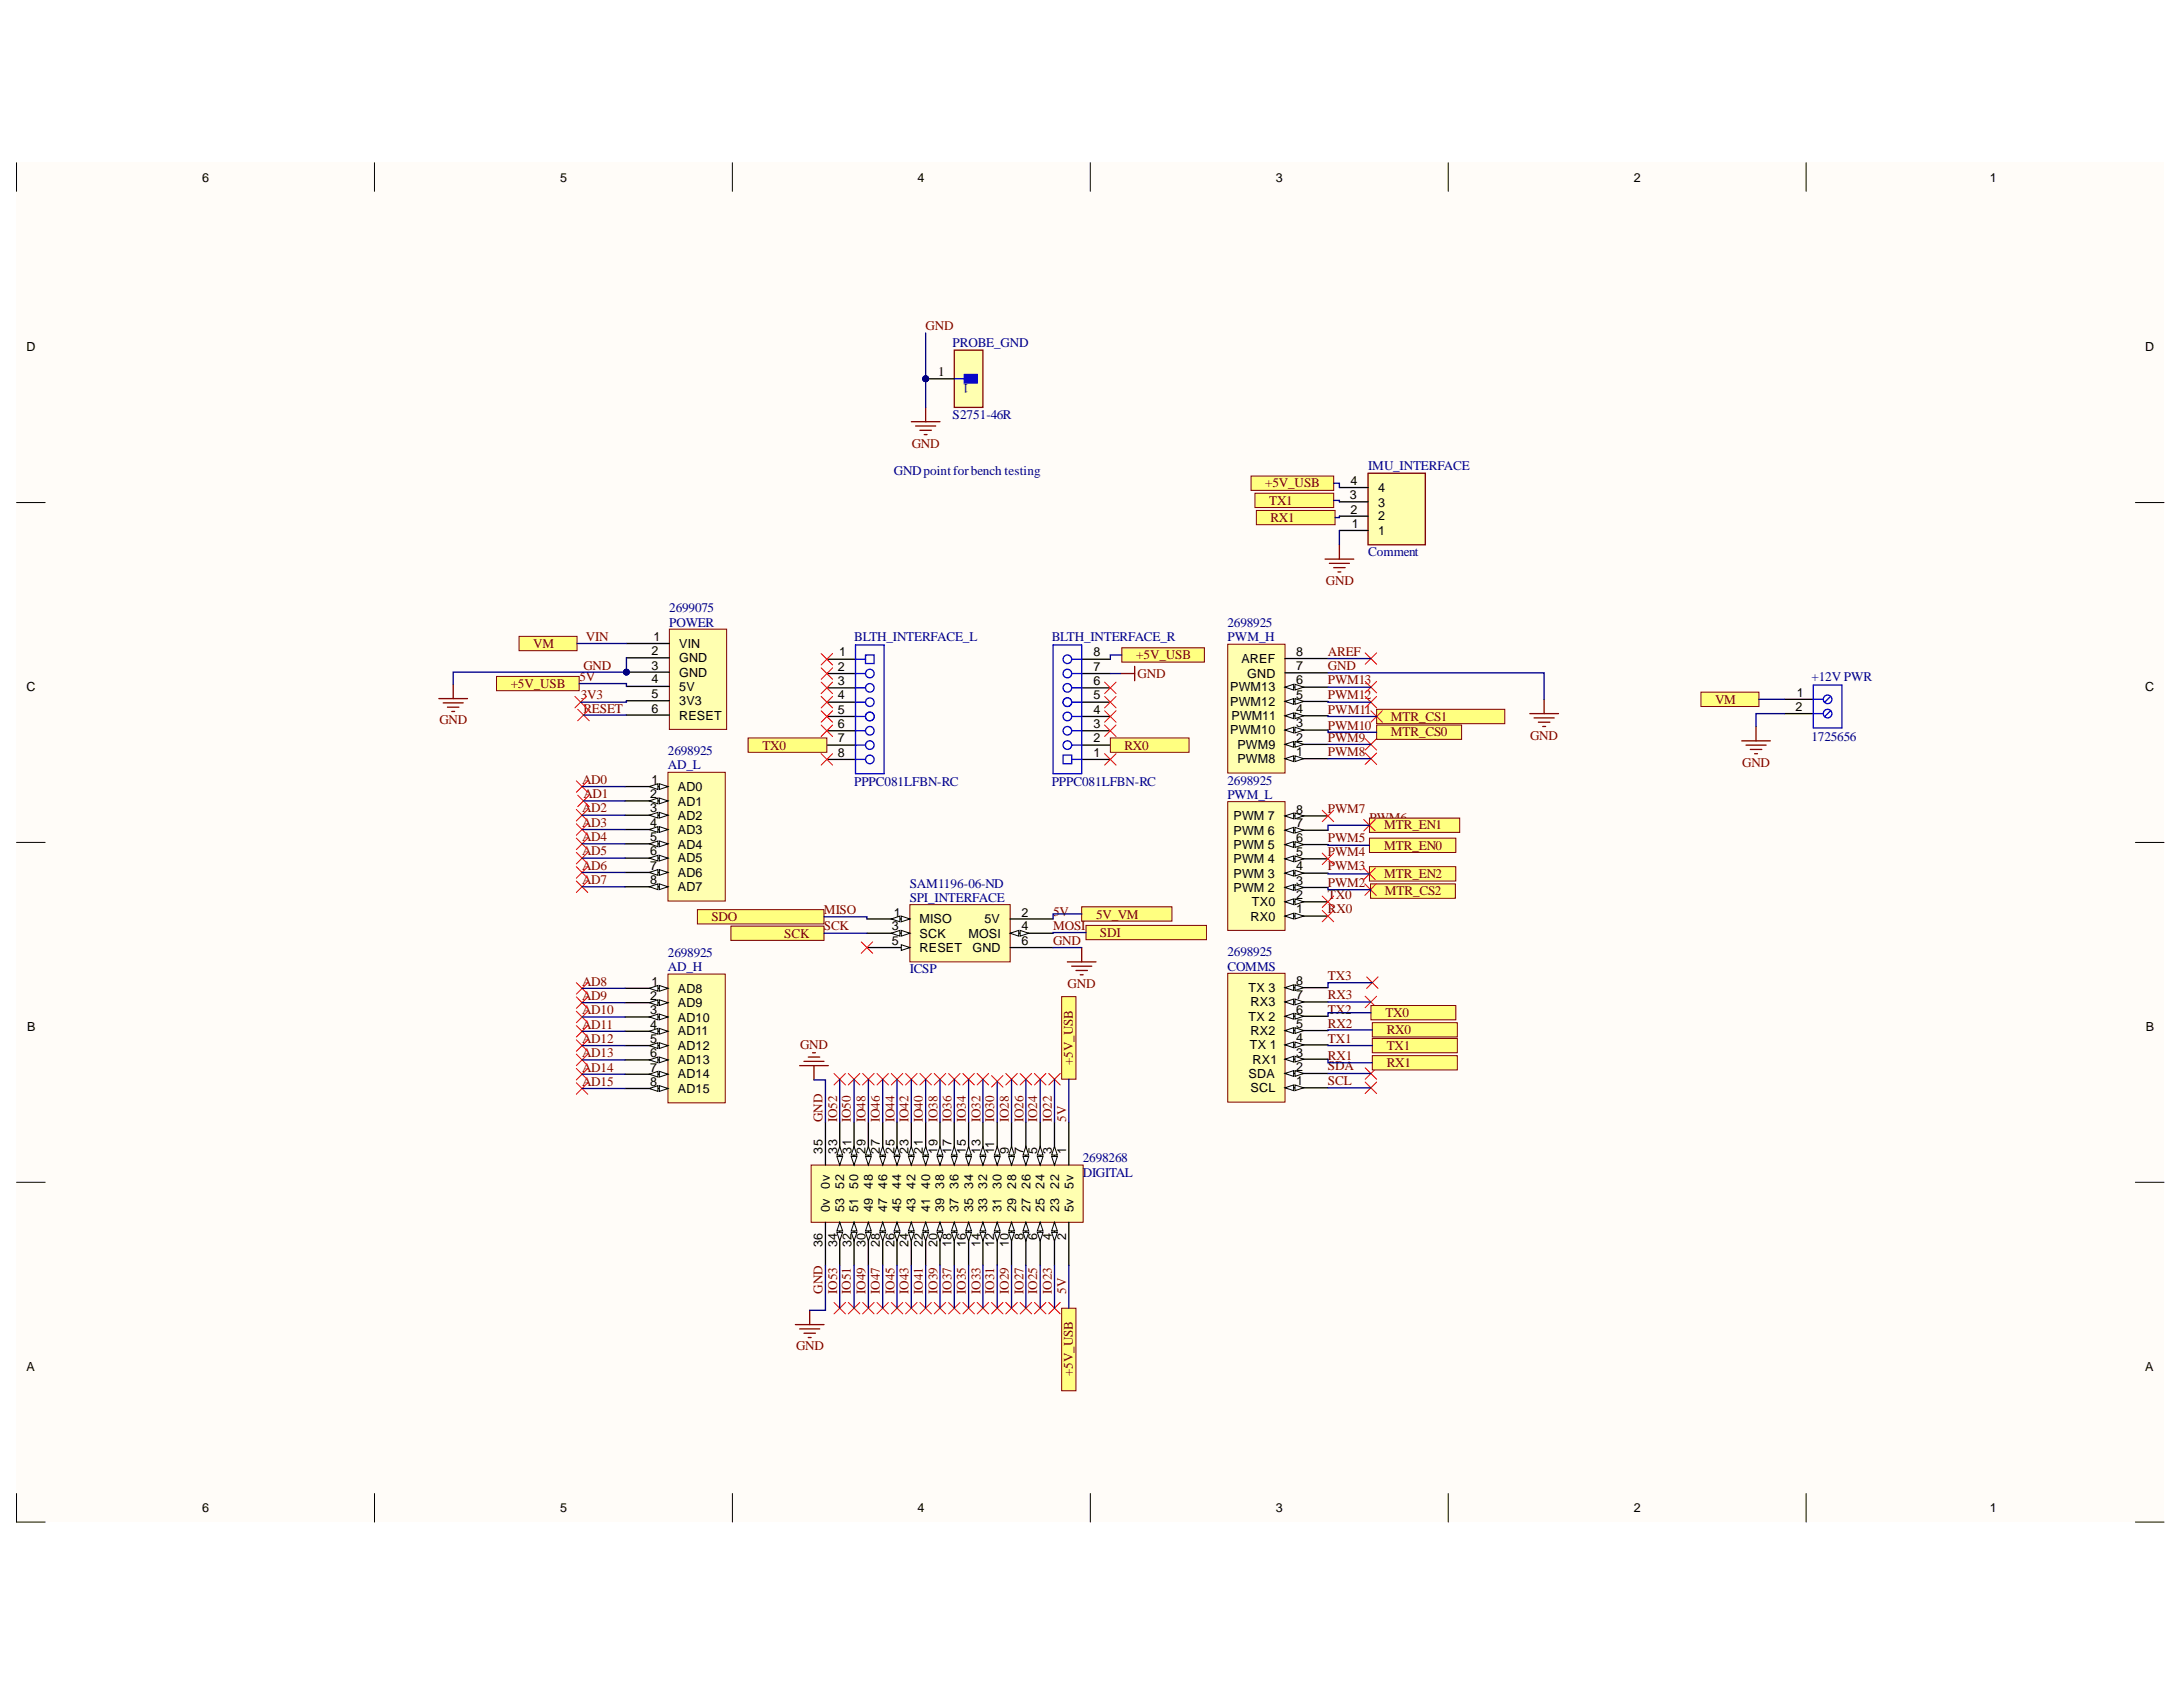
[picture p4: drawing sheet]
<svg xmlns="http://www.w3.org/2000/svg" width="279mm" height="216mm" viewBox="0 0 279 216" stroke-linecap="round" stroke-linejoin="round" font-family="sans-serif">
<defs><g id="words">
<g font-size="1.7" fill="#800000">
<text x="118.5" y="42.3">GND</text>
<text x="116.7" y="57.3">GND</text>
<text x="161.9" y="62.4">+5V_USB</text>
<text x="162.4" y="64.6">TX1</text>
<text x="162.6" y="66.8">RX1</text>
<text x="169.7" y="74.9">GND</text>
<text x="68.2" y="82.9">VM</text>
<text x="75" y="82">VIN</text>
<text x="170" y="83.9">AREF</text>
<text x="65.4" y="88.1">+5V_USB</text>
<text x="74.2" y="87.1">5V</text>
<text x="74.3" y="89.5">3V3</text>
<text x="74.7" y="85.7">GND</text>
<text x="145.4" y="84.3">+5V_USB</text>
<text x="145.6" y="86.8">GND</text>
<text x="170" y="89.5">PWM12</text>
<text x="170" y="87.6">PWM13</text>
<text x="170" y="85.8">GND</text>
<text x="56.2" y="92.7">GND</text>
<text x="74.7" y="91.2">RESET</text>
<text x="97.6" y="95.9">TX0</text>
<text x="143.9" y="95.9">RX0</text>
<text x="170" y="94.9">PWM9</text>
<text x="170" y="93.4">PWM10</text>
<text x="170" y="91.4">PWM11</text>
<text x="178" y="92.3">MTR_CS1</text>
<text x="178" y="94.2">MTR_CS0</text>
<text x="195.8" y="94.7">GND</text>
<text x="219.5" y="90.1">VM</text>
<text x="74.5" y="100.3">AD0</text>
<text x="170" y="96.8">PWM8</text>
<text x="223" y="98.1">GND</text>
<text x="74.5" y="104">AD2</text>
<text x="74.5" y="105.8">AD3</text>
<text x="74.5" y="107.7">AD4</text>
<text x="74.7" y="102.2">AD1</text>
<text x="170" y="104">PWM7</text>
<text x="170" y="107.8">PWM5</text>
<text x="175.3" y="105.2">PWM6</text>
<text x="177.1" y="106.1">MTR_EN1</text>
<text x="74.5" y="113.2">AD7</text>
<text x="74.5" y="109.4">AD5</text>
<text x="74.5" y="111.3">AD6</text>
<text x="170" y="113.5">PWM2</text>
<text x="170" y="111.4">PWM3</text>
<text x="170" y="109.5">PWM4</text>
<text x="177.1" y="108.8">MTR_EN0</text>
<text x="177.1" y="112.4">MTR_EN2</text>
<text x="91.1" y="117.9">SDO</text>
<text x="105.4" y="117">MISO</text>
<text x="105.4" y="119.1">SCK</text>
<text x="134.8" y="117.2">5V</text>
<text x="134.8" y="119">MOSI</text>
<text x="140.3" y="117.6">5V_VM</text>
<text x="140.8" y="119.9">SDI</text>
<text x="170" y="116.9">RX0</text>
<text x="170" y="115">TX0</text>
<text x="177.2" y="114.6">MTR_CS2</text>
<text x="100.4" y="120">SCK</text>
<text x="134.8" y="120.9">GND</text>
<text x="170" y="125.4">TX3</text>
<text x="74.5" y="126.2">AD8</text>
<text x="74.5" y="127.9">AD9</text>
<text x="74.5" y="129.8">AD10</text>
<text x="74.5" y="131.7">AD11</text>
<text x="136.6" y="126.4">GND</text>
<text x="170" y="131.5">RX2</text>
<text x="170" y="127.9">RX3</text>
<text x="170" y="129.7">TX2</text>
<text x="177.3" y="130.1">TX0</text>
<text x="74.5" y="133.4">AD12</text>
<text x="74.5" y="135.3">AD13</text>
<text x="74.5" y="137.2">AD14</text>
<text x="102.4" y="134.2">GND</text>
<text x="137.3" y="136.3" transform="rotate(-90 137.3 136.3)">+5V_USB</text>
<text x="170" y="135.6">RX1</text>
<text x="170" y="133.4">TX1</text>
<text x="170" y="137">SDA</text>
<text x="177.5" y="132.3">RX0</text>
<text x="177.5" y="134.4">TX1</text>
<text x="177.5" y="136.6">RX1</text>
<text x="74.5" y="138.9">AD15</text>
<text x="105.3" y="143.6" transform="rotate(-90 105.3 143.6)">GND</text>
<text x="107.1" y="143.6" transform="rotate(-90 107.1 143.6)">IO52</text>
<text x="108.9" y="143.6" transform="rotate(-90 108.9 143.6)">IO50</text>
<text x="110.8" y="143.6" transform="rotate(-90 110.8 143.6)">IO48</text>
<text x="112.6" y="143.6" transform="rotate(-90 112.6 143.6)">IO46</text>
<text x="114.5" y="143.6" transform="rotate(-90 114.5 143.6)">IO44</text>
<text x="116.3" y="143.6" transform="rotate(-90 116.3 143.6)">IO42</text>
<text x="118.1" y="143.6" transform="rotate(-90 118.1 143.6)">IO40</text>
<text x="120" y="143.6" transform="rotate(-90 120 143.6)">IO38</text>
<text x="121.8" y="143.6" transform="rotate(-90 121.8 143.6)">IO36</text>
<text x="123.6" y="143.6" transform="rotate(-90 123.6 143.6)">IO34</text>
<text x="125.5" y="143.6" transform="rotate(-90 125.5 143.6)">IO32</text>
<text x="127.3" y="143.6" transform="rotate(-90 127.3 143.6)">IO30</text>
<text x="129.1" y="143.6" transform="rotate(-90 129.1 143.6)">IO28</text>
<text x="131" y="143.6" transform="rotate(-90 131 143.6)">IO26</text>
<text x="132.8" y="143.6" transform="rotate(-90 132.8 143.6)">IO24</text>
<text x="134.6" y="143.6" transform="rotate(-90 134.6 143.6)">IO22</text>
<text x="136.5" y="143.6" transform="rotate(-90 136.5 143.6)">5V</text>
<text x="170" y="138.9">SCL</text>
<text x="105.3" y="165.6" transform="rotate(-90 105.3 165.6)">GND</text>
<text x="107.1" y="165.6" transform="rotate(-90 107.1 165.6)">IO53</text>
<text x="108.9" y="165.6" transform="rotate(-90 108.9 165.6)">IO51</text>
<text x="110.8" y="165.6" transform="rotate(-90 110.8 165.6)">IO49</text>
<text x="112.6" y="165.6" transform="rotate(-90 112.6 165.6)">IO47</text>
<text x="114.5" y="165.6" transform="rotate(-90 114.5 165.6)">IO45</text>
<text x="116.3" y="165.6" transform="rotate(-90 116.3 165.6)">IO43</text>
<text x="118.1" y="165.6" transform="rotate(-90 118.1 165.6)">IO41</text>
<text x="120" y="165.6" transform="rotate(-90 120 165.6)">IO39</text>
<text x="121.8" y="165.6" transform="rotate(-90 121.8 165.6)">IO37</text>
<text x="123.6" y="165.6" transform="rotate(-90 123.6 165.6)">IO35</text>
<text x="125.5" y="165.6" transform="rotate(-90 125.5 165.6)">IO33</text>
<text x="127.3" y="165.6" transform="rotate(-90 127.3 165.6)">IO31</text>
<text x="129.1" y="165.6" transform="rotate(-90 129.1 165.6)">IO29</text>
<text x="131" y="165.6" transform="rotate(-90 131 165.6)">IO27</text>
<text x="132.8" y="165.6" transform="rotate(-90 132.8 165.6)">IO25</text>
<text x="134.6" y="165.6" transform="rotate(-90 134.6 165.6)">IO23</text>
<text x="136.5" y="165.6" transform="rotate(-90 136.5 165.6)">5V</text>
<text x="101.9" y="172.8">GND</text>
<text x="137.3" y="176.1" transform="rotate(-90 137.3 176.1)">+5V_USB</text>
</g>
<g font-size="1.7" fill="#000080">
<text x="121.9" y="44.5">PROBE_GND</text>
<text x="121.9" y="53.6">S2751-46R</text>
<text x="124" y="49.2" transform="rotate(-180 124 49.2)">1</text>
<text x="114.4" y="60.8">GNDpointforbench testing</text>
<text x="175.1" y="60.2">IMU_INTERFACE</text>
<text x="175.1" y="71.2">Comment</text>
<text x="85.7" y="78.3">2699075</text>
<text x="85.7" y="80.2">POWER</text>
<text x="109.3" y="82">BLTH_INTERFACE_L</text>
<text x="134.6" y="82">BLTH_INTERFACE_R</text>
<text x="157.1" y="80.3">2698925</text>
<text x="157.1" y="82.1">PWM_H</text>
<text x="231.9" y="87.1">+12V PWR</text>
<text x="231.9" y="94.8">1725656</text>
<text x="85.5" y="96.7">2698925</text>
<text x="85.5" y="98.5">AD_L</text>
<text x="109.3" y="100.7">PPPC081LFBN-RC</text>
<text x="134.6" y="100.7">PPPC081LFBN-RC</text>
<text x="157.1" y="100.4">2698925</text>
<text x="157.1" y="102.3">PWM_L</text>
<text x="116.4" y="113.6">SAM1196-06-ND</text>
<text x="116.4" y="115.4">SPI_INTERFACE</text>
<text x="85.5" y="122.5">2698925</text>
<text x="85.5" y="124.3">AD_H</text>
<text x="116.4" y="124.6">ICSP</text>
<text x="157.1" y="122.4">2698925</text>
<text x="157.1" y="124.2">COMMS</text>
<text x="138.6" y="148.7">2698268</text>
<text x="138.6" y="150.6">DIGITAL</text>
</g>
<text font-size="1.7" x="120.1" y="48.1">1</text>
<g font-size="1.6">
<text x="25.9" y="23.2">6</text>
<text x="71.7" y="23.2">5</text>
<text x="117.4" y="23.2">4</text>
<text x="163.3" y="23.2">3</text>
<text x="209.1" y="23.2">2</text>
<text x="254.7" y="23.2">1</text>
<text x="3.4" y="45">D</text>
<text x="274.6" y="45">D</text>
<text x="172.7" y="63.9">3</text>
<text x="172.8" y="65.8">2</text>
<text x="172.8" y="62">4</text>
<text x="176.4" y="64.8">3</text>
<text x="176.4" y="63">4</text>
<text x="173" y="67.5">1</text>
<text x="176.4" y="68.5">1</text>
<text x="176.4" y="66.6">2</text>
<text x="83.4" y="83.8">2</text>
<text x="83.6" y="82">1</text>
<text x="86.9" y="82.9">VIN</text>
<text x="165.9" y="83.9">8</text>
<text x="3.4" y="88.5">C</text>
<text x="83.4" y="85.7">3</text>
<text x="83.4" y="87.5">4</text>
<text x="83.4" y="89.3">5</text>
<text x="86.9" y="84.8">GND</text>
<text x="86.9" y="86.6">GND</text>
<text x="86.9" y="88.4">5V</text>
<text x="107.2" y="85.9">2</text>
<text x="107.2" y="87.7">3</text>
<text x="107.2" y="89.5">4</text>
<text x="107.4" y="84">1</text>
<text x="139.9" y="89.5">5</text>
<text x="139.9" y="87.7">6</text>
<text x="139.9" y="85.9">7</text>
<text x="139.9" y="84">8</text>
<text x="157.4" y="88.5">PWM13</text>
<text x="158.9" y="84.9">AREF</text>
<text x="159.6" y="86.7">GND</text>
<text x="165.9" y="89.4">5</text>
<text x="165.9" y="87.6">6</text>
<text x="165.9" y="85.8">7</text>
<text x="230" y="89.2">1</text>
<text x="274.6" y="88.5">C</text>
<text x="83.4" y="91.2">6</text>
<text x="86.9" y="90.3">3V3</text>
<text x="86.9" y="92.1">RESET</text>
<text x="107.2" y="91.4">5</text>
<text x="107.2" y="93.2">6</text>
<text x="107.2" y="95">7</text>
<text x="139.9" y="95">2</text>
<text x="139.9" y="93.2">3</text>
<text x="139.9" y="91.4">4</text>
<text x="157.4" y="94">PWM10</text>
<text x="157.4" y="90.3">PWM12</text>
<text x="157.6" y="92.2">PWM11</text>
<text x="158.4" y="95.8">PWM9</text>
<text x="165.9" y="94.9">2</text>
<text x="165.9" y="93">3</text>
<text x="165.9" y="91.3">4</text>
<text x="229.8" y="91">2</text>
<text x="83.4" y="100.3">1</text>
<text x="86.8" y="101.2">AD0</text>
<text x="107.2" y="96.9">8</text>
<text x="139.9" y="96.9">1</text>
<text x="158.4" y="97.7">PWM8</text>
<text x="165.9" y="96.8">1</text>
<text x="83.2" y="102.2">2</text>
<text x="83.2" y="104">3</text>
<text x="83.2" y="105.8">4</text>
<text x="83.2" y="107.7">5</text>
<text x="86.8" y="103.1">AD1</text>
<text x="86.8" y="104.9">AD2</text>
<text x="86.8" y="106.7">AD3</text>
<text x="157.9" y="106.8">PWM 6</text>
<text x="157.9" y="105">PWM 7</text>
<text x="165.9" y="107.8">6</text>
<text x="165.9" y="105.9">7</text>
<text x="165.9" y="104.1">8</text>
<text x="83.2" y="109.4">6</text>
<text x="83.2" y="111.3">7</text>
<text x="83.2" y="113.2">8</text>
<text x="86.8" y="108.6">AD4</text>
<text x="86.8" y="110.4">AD5</text>
<text x="86.8" y="112.2">AD6</text>
<text x="157.9" y="112.3">PWM 3</text>
<text x="157.9" y="110.5">PWM 4</text>
<text x="157.9" y="108.7">PWM 5</text>
<text x="165.9" y="113.2">3</text>
<text x="165.9" y="111.4">4</text>
<text x="165.9" y="109.6">5</text>
<text x="86.8" y="114.1">AD7</text>
<text x="114.2" y="119.1">3</text>
<text x="114.4" y="117.3">1</text>
<text x="117.7" y="118.1">MISO</text>
<text x="126" y="118.1">5V</text>
<text x="130.7" y="117.3">2</text>
<text x="130.7" y="119.1">4</text>
<text x="157.9" y="114.2">PWM 2</text>
<text x="160.1" y="117.8">RX0</text>
<text x="160.2" y="116">TX0</text>
<text x="165.9" y="116.9">1</text>
<text x="165.9" y="115.1">2</text>
<text x="114.2" y="120.9">5</text>
<text x="117.7" y="120">SCK</text>
<text x="117.7" y="121.9">RESET</text>
<text x="124" y="120">MOSI</text>
<text x="124.5" y="121.9">GND</text>
<text x="130.7" y="120.9">6</text>
<text x="3.5" y="131.9">B</text>
<text x="83.2" y="127.9">2</text>
<text x="83.2" y="129.8">3</text>
<text x="83.2" y="131.7">4</text>
<text x="83.4" y="126.2">1</text>
<text x="86.8" y="127">AD8</text>
<text x="86.8" y="128.9">AD9</text>
<text x="86.8" y="130.7">AD10</text>
<text x="159.8" y="130.7">TX 2</text>
<text x="159.8" y="126.9">TX 3</text>
<text x="160.1" y="128.8">RX3</text>
<text x="165.9" y="131.6">5</text>
<text x="165.9" y="129.7">6</text>
<text x="165.9" y="127.9">7</text>
<text x="165.9" y="126.1">8</text>
<text x="274.6" y="131.9">B</text>
<text x="83.2" y="133.4">5</text>
<text x="83.2" y="135.3">6</text>
<text x="83.2" y="137.2">7</text>
<text x="86.8" y="132.5">AD11</text>
<text x="86.8" y="134.4">AD12</text>
<text x="86.8" y="136.2">AD13</text>
<text x="159.8" y="137.9">SDA</text>
<text x="160" y="134.3">TX 1</text>
<text x="160.1" y="132.4">RX2</text>
<text x="160.3" y="136.1">RX1</text>
<text x="165.9" y="137.1">2</text>
<text x="165.9" y="135.2">3</text>
<text x="165.9" y="133.4">4</text>
<text x="83.2" y="138.9">8</text>
<text x="86.8" y="138">AD14</text>
<text x="86.8" y="139.9">AD15</text>
<text x="160.1" y="139.8">SCL</text>
<text x="165.9" y="138.9">1</text>
<text x="105.3" y="147.6" transform="rotate(-90 105.3 147.6)">35</text>
<text x="107.1" y="147.6" transform="rotate(-90 107.1 147.6)">33</text>
<text x="109" y="147.6" transform="rotate(-90 109 147.6)">31</text>
<text x="110.8" y="147.6" transform="rotate(-90 110.8 147.6)">29</text>
<text x="112.6" y="147.6" transform="rotate(-90 112.6 147.6)">27</text>
<text x="114.5" y="147.6" transform="rotate(-90 114.5 147.6)">25</text>
<text x="116.3" y="147.6" transform="rotate(-90 116.3 147.6)">23</text>
<text x="118.1" y="147.6" transform="rotate(-90 118.1 147.6)">21</text>
<text x="120" y="147.6" transform="rotate(-90 120 147.6)">19</text>
<text x="121.8" y="147.6" transform="rotate(-90 121.8 147.6)">17</text>
<text x="123.6" y="147.6" transform="rotate(-90 123.6 147.6)">15</text>
<text x="125.5" y="147.6" transform="rotate(-90 125.5 147.6)">13</text>
<text x="127.3" y="147.6" transform="rotate(-90 127.3 147.6)">11</text>
<text x="129.1" y="147.6" transform="rotate(-90 129.1 147.6)">9</text>
<text x="131" y="147.6" transform="rotate(-90 131 147.6)">7</text>
<text x="132.8" y="147.6" transform="rotate(-90 132.8 147.6)">5</text>
<text x="134.6" y="147.6" transform="rotate(-90 134.6 147.6)">3</text>
<text x="136.5" y="147.6" transform="rotate(-90 136.5 147.6)">1</text>
<text x="106.2" y="155.2" transform="rotate(-90 106.2 155.2)">0v</text>
<text x="106.2" y="152.1" transform="rotate(-90 106.2 152.1)">0v</text>
<text x="108.1" y="155.2" transform="rotate(-90 108.1 155.2)">53</text>
<text x="108.1" y="152.1" transform="rotate(-90 108.1 152.1)">52</text>
<text x="109.8" y="155.2" transform="rotate(-90 109.8 155.2)">51</text>
<text x="109.8" y="152.1" transform="rotate(-90 109.8 152.1)">50</text>
<text x="111.7" y="155.2" transform="rotate(-90 111.7 155.2)">49</text>
<text x="111.7" y="152.1" transform="rotate(-90 111.7 152.1)">48</text>
<text x="113.6" y="155.2" transform="rotate(-90 113.6 155.2)">47</text>
<text x="113.6" y="152.1" transform="rotate(-90 113.6 152.1)">46</text>
<text x="115.3" y="155.2" transform="rotate(-90 115.3 155.2)">45</text>
<text x="115.3" y="152.1" transform="rotate(-90 115.3 152.1)">44</text>
<text x="117.2" y="155.2" transform="rotate(-90 117.2 155.2)">43</text>
<text x="117.2" y="152.1" transform="rotate(-90 117.2 152.1)">42</text>
<text x="119.1" y="155.2" transform="rotate(-90 119.1 155.2)">41</text>
<text x="119.1" y="152.1" transform="rotate(-90 119.1 152.1)">40</text>
<text x="120.8" y="155.2" transform="rotate(-90 120.8 155.2)">39</text>
<text x="120.8" y="152.1" transform="rotate(-90 120.8 152.1)">38</text>
<text x="122.7" y="155.2" transform="rotate(-90 122.7 155.2)">37</text>
<text x="122.7" y="152.1" transform="rotate(-90 122.7 152.1)">36</text>
<text x="124.6" y="155.2" transform="rotate(-90 124.6 155.2)">35</text>
<text x="124.6" y="152.1" transform="rotate(-90 124.6 152.1)">34</text>
<text x="126.3" y="155.2" transform="rotate(-90 126.3 155.2)">33</text>
<text x="126.3" y="152.1" transform="rotate(-90 126.3 152.1)">32</text>
<text x="128.2" y="155.2" transform="rotate(-90 128.2 155.2)">31</text>
<text x="128.2" y="152.1" transform="rotate(-90 128.2 152.1)">30</text>
<text x="130" y="155.2" transform="rotate(-90 130 155.2)">29</text>
<text x="130" y="152.1" transform="rotate(-90 130 152.1)">28</text>
<text x="131.9" y="155.2" transform="rotate(-90 131.9 155.2)">27</text>
<text x="131.9" y="152.1" transform="rotate(-90 131.9 152.1)">26</text>
<text x="133.7" y="155.2" transform="rotate(-90 133.7 155.2)">25</text>
<text x="133.7" y="152.1" transform="rotate(-90 133.7 152.1)">24</text>
<text x="135.5" y="155.2" transform="rotate(-90 135.5 155.2)">23</text>
<text x="135.5" y="152.1" transform="rotate(-90 135.5 152.1)">22</text>
<text x="137.4" y="155.2" transform="rotate(-90 137.4 155.2)">5v</text>
<text x="137.4" y="152.1" transform="rotate(-90 137.4 152.1)">5v</text>
<text x="105.3" y="159.6" transform="rotate(-90 105.3 159.6)">36</text>
<text x="107.1" y="159.6" transform="rotate(-90 107.1 159.6)">34</text>
<text x="109" y="159.6" transform="rotate(-90 109 159.6)">32</text>
<text x="110.8" y="159.6" transform="rotate(-90 110.8 159.6)">30</text>
<text x="112.6" y="159.6" transform="rotate(-90 112.6 159.6)">28</text>
<text x="114.5" y="159.6" transform="rotate(-90 114.5 159.6)">26</text>
<text x="116.3" y="159.6" transform="rotate(-90 116.3 159.6)">24</text>
<text x="118.1" y="159.6" transform="rotate(-90 118.1 159.6)">22</text>
<text x="120" y="159.6" transform="rotate(-90 120 159.6)">20</text>
<text x="121.8" y="159.6" transform="rotate(-90 121.8 159.6)">18</text>
<text x="123.6" y="159.6" transform="rotate(-90 123.6 159.6)">16</text>
<text x="125.5" y="159.6" transform="rotate(-90 125.5 159.6)">14</text>
<text x="127.3" y="159.6" transform="rotate(-90 127.3 159.6)">12</text>
<text x="129.1" y="159.6" transform="rotate(-90 129.1 159.6)">10</text>
<text x="131" y="158.7" transform="rotate(-90 131 158.7)">8</text>
<text x="132.8" y="158.7" transform="rotate(-90 132.8 158.7)">6</text>
<text x="134.6" y="158.7" transform="rotate(-90 134.6 158.7)">4</text>
<text x="136.5" y="158.7" transform="rotate(-90 136.5 158.7)">2</text>
<text x="3.4" y="175.4">A</text>
<text x="274.6" y="175.4">A</text>
<text x="25.9" y="193.5">6</text>
<text x="71.7" y="193.5">5</text>
<text x="117.4" y="193.5">4</text>
<text x="163.3" y="193.5">3</text>
<text x="209.1" y="193.5">2</text>
<text x="254.7" y="193.5">1</text>
</g>
</g></defs>
<g fill="#fffcf8">
<path d="M2.1 20.8h274.9v174h-274.9z" fill-rule="evenodd"/>
<path d="M5.8 24.5h267.5v166.6h-267.5z" fill-rule="evenodd"/>
</g>
<g fill="none" stroke="#000" stroke-width=".13">
<path d="M2.1 20.8v3.7M47.9 20.8v3.7M93.7 20.8v3.7M139.5 20.8v3.7M185.4 20.8v3.7M231.2 20.8v3.7M2.1 64.3h3.7M273.3 64.3h3.7M2.1 107.8h3.7M273.3 107.8h3.7M2.1 151.3h3.7M273.3 151.3h3.7"/>
<path d="M2.1 191.1v3.7h3.7M47.9 191.1v3.7M93.7 191.1v3.7M139.5 191.1v3.7M185.4 191.1v3.7M231.2 191.1v3.7M273.3 194.8h3.7"/>
</g>
<path d="M116.5 115.8h12.8v7.3h-12.8z" fill-rule="evenodd" fill="#ffffb0"/>
<path d="M116.5 115.8h12.8v7.3h-12.8z" fill="none" stroke="#800000" stroke-width=".13"/>
<path d="M111 117.6h5.5" fill="none" stroke="#000" stroke-width=".17"/>
<path d="M115.4 117.2l1.1 .4-1.1 .4z" fill="#f8fcff"/>
<path d="M115.4 117.2l1.1 .4-1.1 .4z" fill="none" stroke="#000" stroke-width=".13"/>
<path d="M114.1 117.6l1.1-.4v.8z" fill="#f8fcff"/>
<path d="M114.1 117.6l1.1-.4v.8z" fill="none" stroke="#000" stroke-width=".13"/>
<path d="M111 119.4h5.5M129.3 117.6h5.5" fill="none" stroke="#000" stroke-width=".17"/>
<path d="M115.4 119.1l1.1 .3-1.1 .4z" fill="#f8fcff"/>
<path d="M115.4 119.1l1.1 .3-1.1 .4z" fill="none" stroke="#000" stroke-width=".13"/>
<path d="M114.1 119.4l1.1-.3v.7z" fill="#f8fcff"/>
<path d="M114.1 119.4l1.1-.3v.7z" fill="none" stroke="#000" stroke-width=".13"/>
<path d="M129.3 119.4h5.5" fill="none" stroke="#000" stroke-width=".17"/>
<path d="M129.3 119.4l1.1-.3v.7z" fill="#f8fcff"/>
<path d="M129.3 119.4l1.1-.3v.7z" fill="none" stroke="#000" stroke-width=".13"/>
<path d="M130.6 119.1l1.1 .3-1.1 .4z" fill="#f8fcff"/>
<path d="M130.6 119.1l1.1 .3-1.1 .4z" fill="none" stroke="#000" stroke-width=".13"/>
<path d="M111 121.3h5.5" fill="none" stroke="#000" stroke-width=".17"/>
<path d="M115.4 120.9l1.1 .4-1.1 .3z" fill="#f8fcff"/>
<path d="M115.4 120.9l1.1 .4-1.1 .3z" fill="none" stroke="#000" stroke-width=".13"/>
<path d="M129.3 121.3h5.5" fill="none" stroke="#000" stroke-width=".17"/>
<circle cx="80.2" cy="86" r=".37" fill="#000080"/>
<circle cx="80.2" cy="86" r=".37" fill="none" stroke="#000080" stroke-width=".13"/>
<path d="M85.7 80.5h7.3v12.8h-7.3z" fill-rule="evenodd" fill="#ffffb0"/>
<path d="M85.7 80.5h7.3v12.8h-7.3z" fill="none" stroke="#800000" stroke-width=".13"/>
<path d="M80.2 82.4h5.5M80.2 84.2h5.5M80.2 86h5.5" fill="none" stroke="#000" stroke-width=".17"/>
<circle cx="80.2" cy="86" r=".37" fill="#000080"/>
<circle cx="80.2" cy="86" r=".37" fill="none" stroke="#000080" stroke-width=".13"/>
<path d="M80.2 87.8h5.5M80.2 89.7h5.5M80.2 91.5h5.5" fill="none" stroke="#000" stroke-width=".17"/>
<path d="M85.5 98.8h7.3v16.5h-7.3z" fill-rule="evenodd" fill="#ffffb0"/>
<path d="M85.5 98.8h7.3v16.5h-7.3z" fill="none" stroke="#800000" stroke-width=".13"/>
<path d="M80 100.7h5.5" fill="none" stroke="#000" stroke-width=".17"/>
<path d="M84.4 100.3l1.1 .4-1.1 .3z" fill="#f8fcff"/>
<path d="M84.4 100.3l1.1 .4-1.1 .3z" fill="none" stroke="#000" stroke-width=".13"/>
<path d="M83.1 100.7l1.1-.4v.7z" fill="#f8fcff"/>
<path d="M83.1 100.7l1.1-.4v.7z" fill="none" stroke="#000" stroke-width=".13"/>
<path d="M80 102.5h5.5" fill="none" stroke="#000" stroke-width=".17"/>
<path d="M84.4 102.1l1.1 .4-1.1 .4z" fill="#f8fcff"/>
<path d="M84.4 102.1l1.1 .4-1.1 .4z" fill="none" stroke="#000" stroke-width=".13"/>
<path d="M83.1 102.5l1.1-.4v.8z" fill="#f8fcff"/>
<path d="M83.1 102.5l1.1-.4v.8z" fill="none" stroke="#000" stroke-width=".13"/>
<path d="M80 104.3h5.5" fill="none" stroke="#000" stroke-width=".17"/>
<path d="M84.4 104l1.1 .3-1.1 .4z" fill="#f8fcff"/>
<path d="M84.4 104l1.1 .3-1.1 .4z" fill="none" stroke="#000" stroke-width=".13"/>
<path d="M83.1 104.3l1.1-.3v.7z" fill="#f8fcff"/>
<path d="M83.1 104.3l1.1-.3v.7z" fill="none" stroke="#000" stroke-width=".13"/>
<path d="M80 106.2h5.5" fill="none" stroke="#000" stroke-width=".17"/>
<path d="M84.4 105.8l1.1 .4-1.1 .3z" fill="#f8fcff"/>
<path d="M84.4 105.8l1.1 .4-1.1 .3z" fill="none" stroke="#000" stroke-width=".13"/>
<path d="M83.1 106.2l1.1-.4v.7z" fill="#f8fcff"/>
<path d="M83.1 106.2l1.1-.4v.7z" fill="none" stroke="#000" stroke-width=".13"/>
<path d="M80 108h5.5" fill="none" stroke="#000" stroke-width=".17"/>
<path d="M84.4 107.6l1.1 .4-1.1 .4z" fill="#f8fcff"/>
<path d="M84.4 107.6l1.1 .4-1.1 .4z" fill="none" stroke="#000" stroke-width=".13"/>
<path d="M83.1 108l1.1-.4v.8z" fill="#f8fcff"/>
<path d="M83.1 108l1.1-.4v.8z" fill="none" stroke="#000" stroke-width=".13"/>
<path d="M80 109.8h5.5" fill="none" stroke="#000" stroke-width=".17"/>
<path d="M84.4 109.5l1.1 .3-1.1 .4z" fill="#f8fcff"/>
<path d="M84.4 109.5l1.1 .3-1.1 .4z" fill="none" stroke="#000" stroke-width=".13"/>
<path d="M83.1 109.8l1.1-.3v.7z" fill="#f8fcff"/>
<path d="M83.1 109.8l1.1-.3v.7z" fill="none" stroke="#000" stroke-width=".13"/>
<path d="M80 111.7h5.5" fill="none" stroke="#000" stroke-width=".17"/>
<path d="M84.4 111.3l1.1 .4-1.1 .3z" fill="#f8fcff"/>
<path d="M84.4 111.3l1.1 .4-1.1 .3z" fill="none" stroke="#000" stroke-width=".13"/>
<path d="M83.1 111.7l1.1-.4v.7z" fill="#f8fcff"/>
<path d="M83.1 111.7l1.1-.4v.7z" fill="none" stroke="#000" stroke-width=".13"/>
<path d="M80 113.5h5.5" fill="none" stroke="#000" stroke-width=".17"/>
<path d="M84.4 113.1l1.1 .4-1.1 .4z" fill="#f8fcff"/>
<path d="M84.4 113.1l1.1 .4-1.1 .4z" fill="none" stroke="#000" stroke-width=".13"/>
<path d="M83.1 113.5l1.1-.4v.8z" fill="#f8fcff"/>
<path d="M83.1 113.5l1.1-.4v.8z" fill="none" stroke="#000" stroke-width=".13"/>
<path d="M85.5 124.7h7.3v16.4h-7.3z" fill-rule="evenodd" fill="#ffffb0"/>
<path d="M85.5 124.7h7.3v16.4h-7.3z" fill="none" stroke="#800000" stroke-width=".13"/>
<path d="M80 126.5h5.5" fill="none" stroke="#000" stroke-width=".17"/>
<path d="M84.4 126.1l1.1 .4-1.1 .4z" fill="#f8fcff"/>
<path d="M84.4 126.1l1.1 .4-1.1 .4z" fill="none" stroke="#000" stroke-width=".13"/>
<path d="M83.1 126.5l1.1-.4v.8z" fill="#f8fcff"/>
<path d="M83.1 126.5l1.1-.4v.8z" fill="none" stroke="#000" stroke-width=".13"/>
<path d="M80 128.3h5.5" fill="none" stroke="#000" stroke-width=".17"/>
<path d="M84.4 128l1.1 .3-1.1 .4z" fill="#f8fcff"/>
<path d="M84.4 128l1.1 .3-1.1 .4z" fill="none" stroke="#000" stroke-width=".13"/>
<path d="M83.1 128.3l1.1-.3v.7z" fill="#f8fcff"/>
<path d="M83.1 128.3l1.1-.3v.7z" fill="none" stroke="#000" stroke-width=".13"/>
<path d="M80 130.2h5.5" fill="none" stroke="#000" stroke-width=".17"/>
<path d="M84.4 129.8l1.1 .4-1.1 .3z" fill="#f8fcff"/>
<path d="M84.4 129.8l1.1 .4-1.1 .3z" fill="none" stroke="#000" stroke-width=".13"/>
<path d="M83.1 130.2l1.1-.4v.7z" fill="#f8fcff"/>
<path d="M83.1 130.2l1.1-.4v.7z" fill="none" stroke="#000" stroke-width=".13"/>
<path d="M80 132h5.5" fill="none" stroke="#000" stroke-width=".17"/>
<path d="M84.4 131.6l1.1 .4-1.1 .3z" fill="#f8fcff"/>
<path d="M84.4 131.6l1.1 .4-1.1 .3z" fill="none" stroke="#000" stroke-width=".13"/>
<path d="M83.1 132l1.1-.4v.7z" fill="#f8fcff"/>
<path d="M83.1 132l1.1-.4v.7z" fill="none" stroke="#000" stroke-width=".13"/>
<path d="M80 133.8h5.5" fill="none" stroke="#000" stroke-width=".17"/>
<path d="M84.4 133.4l1.1 .4-1.1 .4z" fill="#f8fcff"/>
<path d="M84.4 133.4l1.1 .4-1.1 .4z" fill="none" stroke="#000" stroke-width=".13"/>
<path d="M83.1 133.8l1.1-.4v.8z" fill="#f8fcff"/>
<path d="M83.1 133.8l1.1-.4v.8z" fill="none" stroke="#000" stroke-width=".13"/>
<path d="M80 135.6h5.5" fill="none" stroke="#000" stroke-width=".17"/>
<path d="M84.4 135.3l1.1 .3-1.1 .4z" fill="#f8fcff"/>
<path d="M84.4 135.3l1.1 .3-1.1 .4z" fill="none" stroke="#000" stroke-width=".13"/>
<path d="M83.1 135.6l1.1-.3v.7z" fill="#f8fcff"/>
<path d="M83.1 135.6l1.1-.3v.7z" fill="none" stroke="#000" stroke-width=".13"/>
<path d="M80 137.5h5.5" fill="none" stroke="#000" stroke-width=".17"/>
<path d="M84.4 137.1l1.1 .4-1.1 .3z" fill="#f8fcff"/>
<path d="M84.4 137.1l1.1 .4-1.1 .3z" fill="none" stroke="#000" stroke-width=".13"/>
<path d="M83.1 137.5l1.1-.4v.7z" fill="#f8fcff"/>
<path d="M83.1 137.5l1.1-.4v.7z" fill="none" stroke="#000" stroke-width=".13"/>
<path d="M80 139.3h5.5" fill="none" stroke="#000" stroke-width=".17"/>
<path d="M84.4 138.9l1.1 .4-1.1 .4z" fill="#f8fcff"/>
<path d="M84.4 138.9l1.1 .4-1.1 .4z" fill="none" stroke="#000" stroke-width=".13"/>
<path d="M83.1 139.3l1.1-.4v.8z" fill="#f8fcff"/>
<path d="M83.1 139.3l1.1-.4v.8z" fill="none" stroke="#000" stroke-width=".13"/>
<path d="M157.1 124.6h7.4v16.4h-7.4z" fill-rule="evenodd" fill="#ffffb0"/>
<path d="M157.1 124.6h7.4v16.4h-7.4z" fill="none" stroke="#800000" stroke-width=".13"/>
<path d="M164.5 139.2h5.5" fill="none" stroke="#000" stroke-width=".17"/>
<path d="M164.5 139.2l1.1-.3v.7z" fill="#f8fcff"/>
<path d="M164.5 139.2l1.1-.3v.7z" fill="none" stroke="#000" stroke-width=".13"/>
<path d="M165.7 138.9l1.1 .3-1.1 .4z" fill="#f8fcff"/>
<path d="M165.7 138.9l1.1 .3-1.1 .4z" fill="none" stroke="#000" stroke-width=".13"/>
<path d="M164.5 137.4h5.5" fill="none" stroke="#000" stroke-width=".17"/>
<path d="M164.5 137.4l1.1-.4v.8z" fill="#f8fcff"/>
<path d="M164.5 137.4l1.1-.4v.8z" fill="none" stroke="#000" stroke-width=".13"/>
<path d="M165.7 137l1.1 .4-1.1 .4z" fill="#f8fcff"/>
<path d="M165.7 137l1.1 .4-1.1 .4z" fill="none" stroke="#000" stroke-width=".13"/>
<path d="M164.5 135.6h5.5" fill="none" stroke="#000" stroke-width=".17"/>
<path d="M164.5 135.6l1.1-.4v.7z" fill="#f8fcff"/>
<path d="M164.5 135.6l1.1-.4v.7z" fill="none" stroke="#000" stroke-width=".13"/>
<path d="M165.7 135.2l1.1 .4-1.1 .3z" fill="#f8fcff"/>
<path d="M165.7 135.2l1.1 .4-1.1 .3z" fill="none" stroke="#000" stroke-width=".13"/>
<path d="M164.5 133.7h5.5" fill="none" stroke="#000" stroke-width=".17"/>
<path d="M164.5 133.7l1.1-.3v.7z" fill="#f8fcff"/>
<path d="M164.5 133.7l1.1-.3v.7z" fill="none" stroke="#000" stroke-width=".13"/>
<path d="M165.7 133.4l1.1 .3-1.1 .4z" fill="#f8fcff"/>
<path d="M165.7 133.4l1.1 .3-1.1 .4z" fill="none" stroke="#000" stroke-width=".13"/>
<path d="M164.5 131.9h5.5" fill="none" stroke="#000" stroke-width=".17"/>
<path d="M164.5 131.9l1.1-.4v.8z" fill="#f8fcff"/>
<path d="M164.5 131.9l1.1-.4v.8z" fill="none" stroke="#000" stroke-width=".13"/>
<path d="M165.7 131.5l1.1 .4-1.1 .4z" fill="#f8fcff"/>
<path d="M165.7 131.5l1.1 .4-1.1 .4z" fill="none" stroke="#000" stroke-width=".13"/>
<path d="M164.5 130.1h5.5" fill="none" stroke="#000" stroke-width=".17"/>
<path d="M164.5 130.1l1.1-.4v.7z" fill="#f8fcff"/>
<path d="M164.5 130.1l1.1-.4v.7z" fill="none" stroke="#000" stroke-width=".13"/>
<path d="M165.7 129.7l1.1 .4-1.1 .3z" fill="#f8fcff"/>
<path d="M165.7 129.7l1.1 .4-1.1 .3z" fill="none" stroke="#000" stroke-width=".13"/>
<path d="M164.5 128.2h5.5" fill="none" stroke="#000" stroke-width=".17"/>
<path d="M164.5 128.2l1.1-.3v.7z" fill="#f8fcff"/>
<path d="M164.5 128.2l1.1-.3v.7z" fill="none" stroke="#000" stroke-width=".13"/>
<path d="M165.7 127.9l1.1 .3-1.1 .4z" fill="#f8fcff"/>
<path d="M165.7 127.9l1.1 .3-1.1 .4z" fill="none" stroke="#000" stroke-width=".13"/>
<path d="M164.5 126.4h5.5" fill="none" stroke="#000" stroke-width=".17"/>
<path d="M164.5 126.4l1.1-.4v.8z" fill="#f8fcff"/>
<path d="M164.5 126.4l1.1-.4v.8z" fill="none" stroke="#000" stroke-width=".13"/>
<path d="M165.7 126l1.1 .4-1.1 .4z" fill="#f8fcff"/>
<path d="M165.7 126l1.1 .4-1.1 .4z" fill="none" stroke="#000" stroke-width=".13"/>
<path d="M157.1 102.6h7.4v16.5h-7.4z" fill-rule="evenodd" fill="#ffffb0"/>
<path d="M157.1 102.6h7.4v16.5h-7.4z" fill="none" stroke="#800000" stroke-width=".13"/>
<path d="M164.5 117.2h5.5" fill="none" stroke="#000" stroke-width=".17"/>
<path d="M164.5 117.2l1.1-.3v.7z" fill="#f8fcff"/>
<path d="M164.5 117.2l1.1-.3v.7z" fill="none" stroke="#000" stroke-width=".13"/>
<path d="M165.7 116.9l1.1 .3-1.1 .4z" fill="#f8fcff"/>
<path d="M165.7 116.9l1.1 .3-1.1 .4z" fill="none" stroke="#000" stroke-width=".13"/>
<path d="M164.5 115.4h5.5" fill="none" stroke="#000" stroke-width=".17"/>
<path d="M164.5 115.4l1.1-.4v.8z" fill="#f8fcff"/>
<path d="M164.5 115.4l1.1-.4v.8z" fill="none" stroke="#000" stroke-width=".13"/>
<path d="M165.7 115l1.1 .4-1.1 .4z" fill="#f8fcff"/>
<path d="M165.7 115l1.1 .4-1.1 .4z" fill="none" stroke="#000" stroke-width=".13"/>
<path d="M164.5 113.6h5.5" fill="none" stroke="#000" stroke-width=".17"/>
<path d="M164.5 113.6l1.1-.4v.7z" fill="#f8fcff"/>
<path d="M164.5 113.6l1.1-.4v.7z" fill="none" stroke="#000" stroke-width=".13"/>
<path d="M165.7 113.2l1.1 .4-1.1 .3z" fill="#f8fcff"/>
<path d="M165.7 113.2l1.1 .4-1.1 .3z" fill="none" stroke="#000" stroke-width=".13"/>
<path d="M164.5 111.7h5.5" fill="none" stroke="#000" stroke-width=".17"/>
<path d="M164.5 111.7l1.1-.3v.7z" fill="#f8fcff"/>
<path d="M164.5 111.7l1.1-.3v.7z" fill="none" stroke="#000" stroke-width=".13"/>
<path d="M165.7 111.4l1.1 .3-1.1 .4z" fill="#f8fcff"/>
<path d="M165.7 111.4l1.1 .3-1.1 .4z" fill="none" stroke="#000" stroke-width=".13"/>
<path d="M164.5 109.9h5.5" fill="none" stroke="#000" stroke-width=".17"/>
<path d="M164.5 109.9l1.1-.4v.8z" fill="#f8fcff"/>
<path d="M164.5 109.9l1.1-.4v.8z" fill="none" stroke="#000" stroke-width=".13"/>
<path d="M165.7 109.5l1.1 .4-1.1 .4z" fill="#f8fcff"/>
<path d="M165.7 109.5l1.1 .4-1.1 .4z" fill="none" stroke="#000" stroke-width=".13"/>
<path d="M164.5 108.1h5.5" fill="none" stroke="#000" stroke-width=".17"/>
<path d="M164.5 108.1l1.1-.4v.8z" fill="#f8fcff"/>
<path d="M164.5 108.1l1.1-.4v.8z" fill="none" stroke="#000" stroke-width=".13"/>
<path d="M165.7 107.7l1.1 .4-1.1 .4z" fill="#f8fcff"/>
<path d="M165.7 107.7l1.1 .4-1.1 .4z" fill="none" stroke="#000" stroke-width=".13"/>
<path d="M164.5 106.3h5.5" fill="none" stroke="#000" stroke-width=".17"/>
<path d="M164.5 106.3l1.1-.4v.7z" fill="#f8fcff"/>
<path d="M164.5 106.3l1.1-.4v.7z" fill="none" stroke="#000" stroke-width=".13"/>
<path d="M165.7 105.9l1.1 .4-1.1 .3z" fill="#f8fcff"/>
<path d="M165.7 105.9l1.1 .4-1.1 .3z" fill="none" stroke="#000" stroke-width=".13"/>
<path d="M164.5 104.4h5.5" fill="none" stroke="#000" stroke-width=".17"/>
<path d="M164.5 104.4l1.1-.3v.7z" fill="#f8fcff"/>
<path d="M164.5 104.4l1.1-.3v.7z" fill="none" stroke="#000" stroke-width=".13"/>
<path d="M165.7 104.1l1.1 .3-1.1 .4z" fill="#f8fcff"/>
<path d="M165.7 104.1l1.1 .3-1.1 .4z" fill="none" stroke="#000" stroke-width=".13"/>
<path d="M157.1 82.4h7.4v16.5h-7.4z" fill-rule="evenodd" fill="#ffffb0"/>
<path d="M157.1 82.4h7.4v16.5h-7.4z" fill="none" stroke="#800000" stroke-width=".13"/>
<path d="M164.5 97.1h5.5" fill="none" stroke="#000" stroke-width=".17"/>
<path d="M164.5 97.1l1.1-.4v.8z" fill="#f8fcff"/>
<path d="M164.5 97.1l1.1-.4v.8z" fill="none" stroke="#000" stroke-width=".13"/>
<path d="M165.7 96.7l1.1 .4-1.1 .4z" fill="#f8fcff"/>
<path d="M165.7 96.7l1.1 .4-1.1 .4z" fill="none" stroke="#000" stroke-width=".13"/>
<path d="M164.5 95.3h5.5" fill="none" stroke="#000" stroke-width=".17"/>
<path d="M164.5 95.3l1.1-.4v.7z" fill="#f8fcff"/>
<path d="M164.5 95.3l1.1-.4v.7z" fill="none" stroke="#000" stroke-width=".13"/>
<path d="M165.7 94.9l1.1 .4-1.1 .3z" fill="#f8fcff"/>
<path d="M165.7 94.9l1.1 .4-1.1 .3z" fill="none" stroke="#000" stroke-width=".13"/>
<path d="M164.5 93.4h5.5" fill="none" stroke="#000" stroke-width=".17"/>
<path d="M164.5 93.4l1.1-.3v.7z" fill="#f8fcff"/>
<path d="M164.5 93.4l1.1-.3v.7z" fill="none" stroke="#000" stroke-width=".13"/>
<path d="M165.7 93.1l1.1 .3-1.1 .4z" fill="#f8fcff"/>
<path d="M165.7 93.1l1.1 .3-1.1 .4z" fill="none" stroke="#000" stroke-width=".13"/>
<path d="M164.5 91.6h5.5" fill="none" stroke="#000" stroke-width=".17"/>
<path d="M164.5 91.6l1.1-.4v.8z" fill="#f8fcff"/>
<path d="M164.5 91.6l1.1-.4v.8z" fill="none" stroke="#000" stroke-width=".13"/>
<path d="M165.7 91.2l1.1 .4-1.1 .4z" fill="#f8fcff"/>
<path d="M165.7 91.2l1.1 .4-1.1 .4z" fill="none" stroke="#000" stroke-width=".13"/>
<path d="M164.5 89.8h5.5" fill="none" stroke="#000" stroke-width=".17"/>
<path d="M164.5 89.8l1.1-.4v.7z" fill="#f8fcff"/>
<path d="M164.5 89.8l1.1-.4v.7z" fill="none" stroke="#000" stroke-width=".13"/>
<path d="M165.7 89.4l1.1 .4-1.1 .3z" fill="#f8fcff"/>
<path d="M165.7 89.4l1.1 .4-1.1 .3z" fill="none" stroke="#000" stroke-width=".13"/>
<path d="M164.5 87.9h5.5" fill="none" stroke="#000" stroke-width=".17"/>
<path d="M164.5 87.9l1.1-.3v.7z" fill="#f8fcff"/>
<path d="M164.5 87.9l1.1-.3v.7z" fill="none" stroke="#000" stroke-width=".13"/>
<path d="M165.7 87.6l1.1 .3-1.1 .4z" fill="#f8fcff"/>
<path d="M165.7 87.6l1.1 .3-1.1 .4z" fill="none" stroke="#000" stroke-width=".13"/>
<path d="M164.5 86.1h5.5M164.5 84.3h5.5" fill="none" stroke="#000" stroke-width=".17"/>
<path d="M103.8 149.1h34.8v7.3h-34.8z" fill-rule="evenodd" fill="#ffffb0"/>
<path d="M103.8 149.1h34.8v7.3h-34.8z" fill="none" stroke="#800000" stroke-width=".13"/>
<path d="M135 143.6v5.5M136.8 143.6v5.5M136.8 156.4v5.5" fill="none" stroke="#000" stroke-width=".17"/>
<path d="M134.6 148h.7l-.3 1.1z" fill="#f8fcff"/>
<path d="M134.6 148h.7l-.3 1.1z" fill="none" stroke="#000" stroke-width=".13"/>
<path d="M135 146.7l.3 1.1h-.7z" fill="#f8fcff"/>
<path d="M135 146.7l.3 1.1h-.7z" fill="none" stroke="#000" stroke-width=".13"/>
<path d="M135 156.4v5.5" fill="none" stroke="#000" stroke-width=".17"/>
<path d="M135 156.4l.3 1.1h-.7z" fill="#f8fcff"/>
<path d="M135 156.4l.3 1.1h-.7z" fill="none" stroke="#000" stroke-width=".13"/>
<path d="M134.6 157.7h.7l-.3 1.1z" fill="#f8fcff"/>
<path d="M134.6 157.7h.7l-.3 1.1z" fill="none" stroke="#000" stroke-width=".13"/>
<path d="M133.1 143.6v5.5" fill="none" stroke="#000" stroke-width=".17"/>
<path d="M132.8 148h.7l-.4 1.1z" fill="#f8fcff"/>
<path d="M132.8 148h.7l-.4 1.1z" fill="none" stroke="#000" stroke-width=".13"/>
<path d="M133.1 146.7l.4 1.1h-.7z" fill="#f8fcff"/>
<path d="M133.1 146.7l.4 1.1h-.7z" fill="none" stroke="#000" stroke-width=".13"/>
<path d="M133.1 156.4v5.5" fill="none" stroke="#000" stroke-width=".17"/>
<path d="M133.1 156.4l.4 1.1h-.7z" fill="#f8fcff"/>
<path d="M133.1 156.4l.4 1.1h-.7z" fill="none" stroke="#000" stroke-width=".13"/>
<path d="M132.8 157.7h.7l-.4 1.1z" fill="#f8fcff"/>
<path d="M132.8 157.7h.7l-.4 1.1z" fill="none" stroke="#000" stroke-width=".13"/>
<path d="M131.3 143.6v5.5" fill="none" stroke="#000" stroke-width=".17"/>
<path d="M130.9 148h.8l-.4 1.1z" fill="#f8fcff"/>
<path d="M130.9 148h.8l-.4 1.1z" fill="none" stroke="#000" stroke-width=".13"/>
<path d="M131.3 146.7l.4 1.1h-.8z" fill="#f8fcff"/>
<path d="M131.3 146.7l.4 1.1h-.8z" fill="none" stroke="#000" stroke-width=".13"/>
<path d="M131.3 156.4v5.5" fill="none" stroke="#000" stroke-width=".17"/>
<path d="M131.3 156.4l.4 1.1h-.8z" fill="#f8fcff"/>
<path d="M131.3 156.4l.4 1.1h-.8z" fill="none" stroke="#000" stroke-width=".13"/>
<path d="M130.9 157.7h.8l-.4 1.1z" fill="#f8fcff"/>
<path d="M130.9 157.7h.8l-.4 1.1z" fill="none" stroke="#000" stroke-width=".13"/>
<path d="M129.5 143.6v5.5" fill="none" stroke="#000" stroke-width=".17"/>
<path d="M129.1 148h.7l-.3 1.1z" fill="#f8fcff"/>
<path d="M129.1 148h.7l-.3 1.1z" fill="none" stroke="#000" stroke-width=".13"/>
<path d="M129.5 146.7l.3 1.1h-.7z" fill="#f8fcff"/>
<path d="M129.5 146.7l.3 1.1h-.7z" fill="none" stroke="#000" stroke-width=".13"/>
<path d="M129.5 156.4v5.5" fill="none" stroke="#000" stroke-width=".17"/>
<path d="M129.5 156.4l.3 1.1h-.7z" fill="#f8fcff"/>
<path d="M129.5 156.4l.3 1.1h-.7z" fill="none" stroke="#000" stroke-width=".13"/>
<path d="M129.1 157.7h.7l-.3 1.1z" fill="#f8fcff"/>
<path d="M129.1 157.7h.7l-.3 1.1z" fill="none" stroke="#000" stroke-width=".13"/>
<path d="M127.6 143.6v5.5" fill="none" stroke="#000" stroke-width=".17"/>
<path d="M127.3 148h.7l-.4 1.1z" fill="#f8fcff"/>
<path d="M127.3 148h.7l-.4 1.1z" fill="none" stroke="#000" stroke-width=".13"/>
<path d="M127.6 146.7l.4 1.1h-.7z" fill="#f8fcff"/>
<path d="M127.6 146.7l.4 1.1h-.7z" fill="none" stroke="#000" stroke-width=".13"/>
<path d="M127.6 156.4v5.5" fill="none" stroke="#000" stroke-width=".17"/>
<path d="M127.6 156.4l.4 1.1h-.7z" fill="#f8fcff"/>
<path d="M127.6 156.4l.4 1.1h-.7z" fill="none" stroke="#000" stroke-width=".13"/>
<path d="M127.3 157.7h.7l-.4 1.1z" fill="#f8fcff"/>
<path d="M127.3 157.7h.7l-.4 1.1z" fill="none" stroke="#000" stroke-width=".13"/>
<path d="M125.8 143.6v5.5" fill="none" stroke="#000" stroke-width=".17"/>
<path d="M125.4 148h.8l-.4 1.1z" fill="#f8fcff"/>
<path d="M125.4 148h.8l-.4 1.1z" fill="none" stroke="#000" stroke-width=".13"/>
<path d="M125.8 146.7l.4 1.1h-.8z" fill="#f8fcff"/>
<path d="M125.8 146.7l.4 1.1h-.8z" fill="none" stroke="#000" stroke-width=".13"/>
<path d="M125.8 156.4v5.5" fill="none" stroke="#000" stroke-width=".17"/>
<path d="M125.8 156.4l.4 1.1h-.8z" fill="#f8fcff"/>
<path d="M125.8 156.4l.4 1.1h-.8z" fill="none" stroke="#000" stroke-width=".13"/>
<path d="M125.4 157.7h.8l-.4 1.1z" fill="#f8fcff"/>
<path d="M125.4 157.7h.8l-.4 1.1z" fill="none" stroke="#000" stroke-width=".13"/>
<path d="M124 143.6v5.5" fill="none" stroke="#000" stroke-width=".17"/>
<path d="M123.6 148h.7l-.3 1.1z" fill="#f8fcff"/>
<path d="M123.6 148h.7l-.3 1.1z" fill="none" stroke="#000" stroke-width=".13"/>
<path d="M124 146.7l.3 1.1h-.7z" fill="#f8fcff"/>
<path d="M124 146.7l.3 1.1h-.7z" fill="none" stroke="#000" stroke-width=".13"/>
<path d="M124 156.4v5.5" fill="none" stroke="#000" stroke-width=".17"/>
<path d="M124 156.4l.3 1.1h-.7z" fill="#f8fcff"/>
<path d="M124 156.4l.3 1.1h-.7z" fill="none" stroke="#000" stroke-width=".13"/>
<path d="M123.6 157.7h.7l-.3 1.1z" fill="#f8fcff"/>
<path d="M123.6 157.7h.7l-.3 1.1z" fill="none" stroke="#000" stroke-width=".13"/>
<path d="M122.1 143.6v5.5" fill="none" stroke="#000" stroke-width=".17"/>
<path d="M121.8 148h.7l-.4 1.1z" fill="#f8fcff"/>
<path d="M121.8 148h.7l-.4 1.1z" fill="none" stroke="#000" stroke-width=".13"/>
<path d="M122.1 146.7l.4 1.1h-.7z" fill="#f8fcff"/>
<path d="M122.1 146.7l.4 1.1h-.7z" fill="none" stroke="#000" stroke-width=".13"/>
<path d="M122.1 156.4v5.5" fill="none" stroke="#000" stroke-width=".17"/>
<path d="M122.1 156.4l.4 1.1h-.7z" fill="#f8fcff"/>
<path d="M122.1 156.4l.4 1.1h-.7z" fill="none" stroke="#000" stroke-width=".13"/>
<path d="M121.8 157.7h.7l-.4 1.1z" fill="#f8fcff"/>
<path d="M121.8 157.7h.7l-.4 1.1z" fill="none" stroke="#000" stroke-width=".13"/>
<path d="M120.3 143.6v5.5" fill="none" stroke="#000" stroke-width=".17"/>
<path d="M119.9 148h.8l-.4 1.1z" fill="#f8fcff"/>
<path d="M119.9 148h.8l-.4 1.1z" fill="none" stroke="#000" stroke-width=".13"/>
<path d="M120.3 146.7l.4 1.1h-.8z" fill="#f8fcff"/>
<path d="M120.3 146.7l.4 1.1h-.8z" fill="none" stroke="#000" stroke-width=".13"/>
<path d="M120.3 156.4v5.5" fill="none" stroke="#000" stroke-width=".17"/>
<path d="M120.3 156.4l.4 1.1h-.8z" fill="#f8fcff"/>
<path d="M120.3 156.4l.4 1.1h-.8z" fill="none" stroke="#000" stroke-width=".13"/>
<path d="M119.9 157.7h.8l-.4 1.1z" fill="#f8fcff"/>
<path d="M119.9 157.7h.8l-.4 1.1z" fill="none" stroke="#000" stroke-width=".13"/>
<path d="M118.5 143.6v5.5" fill="none" stroke="#000" stroke-width=".17"/>
<path d="M118.1 148h.7l-.3 1.1z" fill="#f8fcff"/>
<path d="M118.1 148h.7l-.3 1.1z" fill="none" stroke="#000" stroke-width=".13"/>
<path d="M118.5 146.7l.3 1.1h-.7z" fill="#f8fcff"/>
<path d="M118.5 146.7l.3 1.1h-.7z" fill="none" stroke="#000" stroke-width=".13"/>
<path d="M118.5 156.4v5.5" fill="none" stroke="#000" stroke-width=".17"/>
<path d="M118.5 156.4l.3 1.1h-.7z" fill="#f8fcff"/>
<path d="M118.5 156.4l.3 1.1h-.7z" fill="none" stroke="#000" stroke-width=".13"/>
<path d="M118.1 157.7h.7l-.3 1.1z" fill="#f8fcff"/>
<path d="M118.1 157.7h.7l-.3 1.1z" fill="none" stroke="#000" stroke-width=".13"/>
<path d="M116.6 143.6v5.5" fill="none" stroke="#000" stroke-width=".17"/>
<path d="M116.3 148h.7l-.4 1.1z" fill="#f8fcff"/>
<path d="M116.3 148h.7l-.4 1.1z" fill="none" stroke="#000" stroke-width=".13"/>
<path d="M116.6 146.7l.4 1.1h-.7z" fill="#f8fcff"/>
<path d="M116.6 146.7l.4 1.1h-.7z" fill="none" stroke="#000" stroke-width=".13"/>
<path d="M116.6 156.4v5.5" fill="none" stroke="#000" stroke-width=".17"/>
<path d="M116.6 156.4l.4 1.1h-.7z" fill="#f8fcff"/>
<path d="M116.6 156.4l.4 1.1h-.7z" fill="none" stroke="#000" stroke-width=".13"/>
<path d="M116.3 157.7h.7l-.4 1.1z" fill="#f8fcff"/>
<path d="M116.3 157.7h.7l-.4 1.1z" fill="none" stroke="#000" stroke-width=".13"/>
<path d="M114.8 143.6v5.5" fill="none" stroke="#000" stroke-width=".17"/>
<path d="M114.4 148h.8l-.4 1.1z" fill="#f8fcff"/>
<path d="M114.4 148h.8l-.4 1.1z" fill="none" stroke="#000" stroke-width=".13"/>
<path d="M114.8 146.7l.4 1.1h-.8z" fill="#f8fcff"/>
<path d="M114.8 146.7l.4 1.1h-.8z" fill="none" stroke="#000" stroke-width=".13"/>
<path d="M114.8 156.4v5.5" fill="none" stroke="#000" stroke-width=".17"/>
<path d="M114.8 156.4l.4 1.1h-.8z" fill="#f8fcff"/>
<path d="M114.8 156.4l.4 1.1h-.8z" fill="none" stroke="#000" stroke-width=".13"/>
<path d="M114.4 157.7h.8l-.4 1.1z" fill="#f8fcff"/>
<path d="M114.4 157.7h.8l-.4 1.1z" fill="none" stroke="#000" stroke-width=".13"/>
<path d="M113 143.6v5.5" fill="none" stroke="#000" stroke-width=".17"/>
<path d="M112.6 148h.7l-.3 1.1z" fill="#f8fcff"/>
<path d="M112.6 148h.7l-.3 1.1z" fill="none" stroke="#000" stroke-width=".13"/>
<path d="M113 146.7l.3 1.1h-.7z" fill="#f8fcff"/>
<path d="M113 146.7l.3 1.1h-.7z" fill="none" stroke="#000" stroke-width=".13"/>
<path d="M113 156.4v5.5" fill="none" stroke="#000" stroke-width=".17"/>
<path d="M113 156.4l.3 1.1h-.7z" fill="#f8fcff"/>
<path d="M113 156.4l.3 1.1h-.7z" fill="none" stroke="#000" stroke-width=".13"/>
<path d="M112.6 157.7h.7l-.3 1.1z" fill="#f8fcff"/>
<path d="M112.6 157.7h.7l-.3 1.1z" fill="none" stroke="#000" stroke-width=".13"/>
<path d="M111.1 143.6v5.5" fill="none" stroke="#000" stroke-width=".17"/>
<path d="M110.8 148h.7l-.4 1.1z" fill="#f8fcff"/>
<path d="M110.8 148h.7l-.4 1.1z" fill="none" stroke="#000" stroke-width=".13"/>
<path d="M111.1 146.7l.4 1.1h-.7z" fill="#f8fcff"/>
<path d="M111.1 146.7l.4 1.1h-.7z" fill="none" stroke="#000" stroke-width=".13"/>
<path d="M111.1 156.4v5.5" fill="none" stroke="#000" stroke-width=".17"/>
<path d="M111.1 156.4l.4 1.1h-.7z" fill="#f8fcff"/>
<path d="M111.1 156.4l.4 1.1h-.7z" fill="none" stroke="#000" stroke-width=".13"/>
<path d="M110.8 157.7h.7l-.4 1.1z" fill="#f8fcff"/>
<path d="M110.8 157.7h.7l-.4 1.1z" fill="none" stroke="#000" stroke-width=".13"/>
<path d="M109.3 143.6v5.5" fill="none" stroke="#000" stroke-width=".17"/>
<path d="M108.9 148h.8l-.4 1.1z" fill="#f8fcff"/>
<path d="M108.9 148h.8l-.4 1.1z" fill="none" stroke="#000" stroke-width=".13"/>
<path d="M109.3 146.7l.4 1.1h-.8z" fill="#f8fcff"/>
<path d="M109.3 146.7l.4 1.1h-.8z" fill="none" stroke="#000" stroke-width=".13"/>
<path d="M109.3 156.4v5.5" fill="none" stroke="#000" stroke-width=".17"/>
<path d="M109.3 156.4l.4 1.1h-.8z" fill="#f8fcff"/>
<path d="M109.3 156.4l.4 1.1h-.8z" fill="none" stroke="#000" stroke-width=".13"/>
<path d="M108.9 157.7h.8l-.4 1.1z" fill="#f8fcff"/>
<path d="M108.9 157.7h.8l-.4 1.1z" fill="none" stroke="#000" stroke-width=".13"/>
<path d="M107.5 143.6v5.5" fill="none" stroke="#000" stroke-width=".17"/>
<path d="M107.1 148h.7l-.3 1.1z" fill="#f8fcff"/>
<path d="M107.1 148h.7l-.3 1.1z" fill="none" stroke="#000" stroke-width=".13"/>
<path d="M107.5 146.7l.3 1.1h-.7z" fill="#f8fcff"/>
<path d="M107.5 146.7l.3 1.1h-.7z" fill="none" stroke="#000" stroke-width=".13"/>
<path d="M107.5 156.4v5.5" fill="none" stroke="#000" stroke-width=".17"/>
<path d="M107.5 156.4l.3 1.1h-.7z" fill="#f8fcff"/>
<path d="M107.5 156.4l.3 1.1h-.7z" fill="none" stroke="#000" stroke-width=".13"/>
<path d="M107.1 157.7h.7l-.3 1.1z" fill="#f8fcff"/>
<path d="M107.1 157.7h.7l-.3 1.1z" fill="none" stroke="#000" stroke-width=".13"/>
<path d="M105.6 143.6v5.5M105.6 156.4v5.5" fill="none" stroke="#000" stroke-width=".17"/>
<path d="M56.2 89.4h3.6M56.7 90h2.6M57.3 90.5h1.4M57.8 91.1h.4M58 87.6v1.8M222.9 94.8h3.7M223.5 95.4h2.5M224 95.9h1.5M224.6 96.5h.3M224.8 93v1.8" fill="none" stroke="#800000" stroke-width=".17"/>
<path d="M63.6 86.6h10.5v1.8h-10.5z" fill-rule="evenodd" fill="#ffff80"/>
<path d="M63.6 86.6h10.5v1.8h-10.5z" fill="none" stroke="#800000" stroke-width=".13"/>
<g fill="none" stroke="#f00" stroke-width=".13">
<path d="M73.8 107.3l1.4 1.4M73.8 109.1l1.4 1.5M73.8 112.8l1.4 1.4M73.8 110.9l1.4 1.5M73.8 105.4l1.4 1.5M73.8 103.6l1.4 1.5M75.2 107.3l-1.4 1.4M75.2 109.1l-1.4 1.5M75.2 112.8l-1.4 1.4M75.2 110.9l-1.4 1.5M75.2 105.4l-1.4 1.5M75.2 103.6l-1.4 1.5"/>
<path d="M73.8 125.8l1.4 1.4M73.8 127.6l1.4 1.5M73.8 129.4l1.4 1.5M73.8 131.3l1.4 1.4M73.8 133.1l1.4 1.4M73.8 134.9l1.4 1.5M73.8 136.7l1.4 1.5M73.8 138.6l1.4 1.4M75.2 125.8l-1.4 1.4M75.2 127.6l-1.4 1.5M75.2 129.4l-1.4 1.5M75.2 131.3l-1.4 1.4"/>
<path d="M75.2 133.1l-1.4 1.4M75.2 134.9l-1.4 1.5M75.2 136.7l-1.4 1.5M75.2 138.6l-1.4 1.4"/>
</g>
<path d="M102.3 136.4h3.7M102.9 135.8h2.6M103.4 135.3h1.5M104 134.7h.4M104.2 136.4v1.8" fill="none" stroke="#800000" stroke-width=".17"/>
<path d="M89.3 116.4h16.2v1.8h-16.2z" fill-rule="evenodd" fill="#ffff80"/>
<path d="M89.3 116.4h16.2v1.8h-16.2z" fill="none" stroke="#800000" stroke-width=".13"/>
<g fill="none" stroke="#800000" stroke-width=".17">
<path d="M116.6 54h3.7M117.2 54.5h2.6M117.7 55.1h1.5M118.3 55.6h.4M118.5 52.1v1.9M195.8 91.3h3.7M196.4 91.9h2.5M196.9 92.4h1.5M197.4 93h.4M197.6 89.5v1.8M101.8 169.5h3.7M102.3 170.1h2.6"/>
<path d="M102.9 170.6h1.5M103.4 171.2h.4M103.6 167.7v1.8"/>
</g>
<g fill="none" stroke="#f00" stroke-width=".13">
<path d="M174.7 96.4l1.5 1.4M174.7 94.5l1.5 1.5M174.7 87.2l1.5 1.5M176.2 96.4l-1.5 1.4M176.2 94.5l-1.5 1.5M176.2 87.2l-1.5 1.5M106.7 137.4l1.5 1.5M108.2 137.4l-1.5 1.5M108.6 137.4l1.4 1.5M110 137.4l-1.4 1.5M110.4 137.4l1.5 1.5M111.9 137.4l-1.5 1.5"/>
<path d="M112.2 137.4l1.5 1.5M113.7 137.4l-1.5 1.5M115.9 137.4l1.5 1.5M117.4 137.4l-1.5 1.5M117.7 137.4l1.5 1.5M119.2 137.4l-1.5 1.5M119.6 137.4l1.4 1.5M121 137.4l-1.4 1.5M121.4 137.4l1.5 1.5M122.9 137.4l-1.5 1.5M123.2 137.4l1.5 1.5M124.7 137.4l-1.5 1.5"/>
<path d="M125.1 137.4l1.4 1.5M126.5 137.4l-1.4 1.5M126.9 137.7l1.5 1.4M128.4 137.7l-1.5 1.4M128.7 137.4l1.5 1.5M130.2 137.4l-1.5 1.5M130.6 137.4l1.4 1.5M132 137.4l-1.4 1.5M132.4 137.4l1.5 1.5M133.9 137.4l-1.5 1.5M174.7 136.7l1.5 1.4M174.7 138.5l1.5 1.4"/>
<path d="M176.2 136.7l-1.5 1.4M176.2 138.5l-1.5 1.4M106.7 166.7l1.5 1.4M108.2 166.7l-1.5 1.4M108.6 166.7l1.4 1.4M110 166.7l-1.4 1.4M110.4 166.7l1.5 1.4M111.9 166.7l-1.5 1.4M112.2 166.7l1.5 1.4M113.7 166.7l-1.5 1.4M114.1 166.7l1.4 1.4M115.5 166.7l-1.4 1.4"/>
<path d="M115.9 166.7l1.5 1.4M117.4 166.7l-1.5 1.4M117.7 166.7l1.5 1.4M119.2 166.7l-1.5 1.4M119.6 166.7l1.4 1.4M121 166.7l-1.4 1.4M121.4 166.7l1.5 1.4M122.9 166.7l-1.5 1.4M123.2 166.7l1.5 1.4M124.7 166.7l-1.5 1.4M125.1 166.7l1.4 1.4M126.5 166.7l-1.4 1.4"/>
<path d="M126.9 166.7l1.5 1.4M128.4 166.7l-1.5 1.4M128.7 166.7l1.5 1.4M130.2 166.7l-1.5 1.4M130.6 166.7l1.4 1.4M132 166.7l-1.4 1.4M132.4 166.7l1.5 1.4M133.9 166.7l-1.5 1.4M134.2 166.7l1.5 1.4M135.7 166.7l-1.5 1.4"/>
</g>
<path d="M135.9 167.4h1.8v10.6h-1.8z" fill-rule="evenodd" fill="#ffff80"/>
<path d="M135.9 167.4h1.8v10.6h-1.8z" fill="none" stroke="#800000" stroke-width=".13"/>
<path d="M135.9 127.5h1.8v10.6h-1.8z" fill-rule="evenodd" fill="#ffff80"/>
<path d="M135.9 127.5h1.8v10.6h-1.8z" fill="none" stroke="#800000" stroke-width=".13"/>
<path d="M139 118.4h15.4v1.9h-15.4z" fill-rule="evenodd" fill="#ffff80"/>
<path d="M139 118.4h15.4v1.9h-15.4z" fill="none" stroke="#800000" stroke-width=".13"/>
<path d="M138.4 116.1h11.6v1.8h-11.6z" fill-rule="evenodd" fill="#ffff80"/>
<path d="M138.4 116.1h11.6v1.8h-11.6z" fill="none" stroke="#800000" stroke-width=".13"/>
<path d="M136.6 123.1h3.7M137.2 123.7h2.5M137.7 124.2h1.5M138.3 124.7h.3M138.4 121.3v1.8" fill="none" stroke="#800000" stroke-width=".17"/>
<path d="M176.2 90.8h16.4v1.8h-16.4z" fill-rule="evenodd" fill="#ffff80"/>
<path d="M176.2 90.8h16.4v1.8h-16.4z" fill="none" stroke="#800000" stroke-width=".13"/>
<path d="M73.9 90.8l1.5 1.4M75.4 90.8l-1.5 1.4M174.7 83.6l1.5 1.4M174.7 89.1l1.5 1.5M176.2 83.6l-1.5 1.4M176.2 89.1l-1.5 1.5M110.2 120.5l1.5 1.5M111.7 120.5l-1.5 1.5M114.1 137.4l1.4 1.5M115.5 137.4l-1.4 1.5M134.2 137.4l1.5 1.5M135.7 137.4l-1.5 1.5" fill="none" stroke="#f00" stroke-width=".13"/>
<path d="M93.6 118.5h11.9v1.9h-11.9z" fill-rule="evenodd" fill="#ffff80"/>
<path d="M93.6 118.5h11.9v1.9h-11.9z" fill="none" stroke="#800000" stroke-width=".13"/>
<path d="M73.6 89.1l1.4 1.5M75 89.1l-1.4 1.5" fill="none" stroke="#f00" stroke-width=".13"/>
<path d="M217.7 88.6h7.4v1.8h-7.4z" fill-rule="evenodd" fill="#ffff80"/>
<path d="M217.7 88.6h7.4v1.8h-7.4z" fill="none" stroke="#800000" stroke-width=".13"/>
<path d="M175.3 104.7h11.5v1.8h-11.5z" fill-rule="evenodd" fill="#ffff80"/>
<path d="M175.3 104.7h11.5v1.8h-11.5z" fill="none" stroke="#800000" stroke-width=".13"/>
<path d="M175.3 107.3h11v1.8h-11z" fill-rule="evenodd" fill="#ffff80"/>
<path d="M175.3 107.3h11v1.8h-11z" fill="none" stroke="#800000" stroke-width=".13"/>
<path d="M176.2 92.8h10.9v1.8h-10.9z" fill-rule="evenodd" fill="#ffff80"/>
<path d="M176.2 92.8h10.9v1.8h-10.9z" fill="none" stroke="#800000" stroke-width=".13"/>
<path d="M175.4 113.1h10.9v1.9h-10.9z" fill-rule="evenodd" fill="#ffff80"/>
<path d="M175.4 113.1h10.9v1.9h-10.9z" fill="none" stroke="#800000" stroke-width=".13"/>
<path d="M175.3 110.9h11v1.9h-11z" fill-rule="evenodd" fill="#ffff80"/>
<path d="M175.3 110.9h11v1.9h-11z" fill="none" stroke="#800000" stroke-width=".13"/>
<path d="M66.4 81.4h7.5v1.9h-7.5z" fill-rule="evenodd" fill="#ffff80"/>
<path d="M66.4 81.4h7.5v1.9h-7.5z" fill="none" stroke="#800000" stroke-width=".13"/>
<path d="M228.4 89.5h3.7M228.4 91.3h3.7" fill="none" stroke="#000" stroke-width=".17"/>
<circle cx="233.9" cy="89.5" r=".55" fill="#fff"/>
<g fill="none" stroke="#00f" stroke-width=".17">
<path d="M234.3 89.1l-.8 .8"/>
<circle cx="233.9" cy="89.5" r=".55"/>
</g>
<circle cx="233.9" cy="91.3" r=".55" fill="#fff"/>
<g fill="none" stroke="#00f" stroke-width=".17">
<path d="M134.8 82.5h3.6v16.5h-3.6zM137.2 93.5h1.2M137.2 95.4h1.2M137.2 97.2h1.2M137.2 88h1.2M137.2 89.9h1.2M137.2 91.7h1.2M137.2 84.4h1.2M137.2 86.2h1.2M232.1 89.5h1.3M232.1 91.3h1.3M232.1 87.7h3.6v5.5h-3.6z"/>
<path d="M234.3 90.9l-.8 .8"/>
<circle cx="233.9" cy="91.3" r=".55"/>
</g>
<g fill="none" stroke="#f00" stroke-width=".13">
<path d="M175.5 91l1.4 1.4M176.9 91l-1.4 1.4M169.2 103.7l1.5 1.5M169.2 109.2l1.5 1.4M169.2 114.7l1.5 1.4M169.2 116.5l1.5 1.5M170.7 103.7l-1.5 1.5M170.7 109.2l-1.5 1.4M170.7 114.7l-1.5 1.4M170.7 116.5l-1.5 1.5M174.5 104.9l1.5 1.4M174.5 111.1l1.5 1.5"/>
<path d="M174.7 113.1l1.4 1.5M176 104.9l-1.5 1.4M176 111.1l-1.5 1.5M176.1 113.1l-1.4 1.5M174.7 127.5l1.5 1.5M174.9 125l1.5 1.5M176.2 127.5l-1.5 1.5M176.4 125l-1.5 1.5"/>
</g>
<path d="M138.4 97.2h3.7M138.4 95.4h3.7M138.4 93.5h3.7M138.4 91.7h3.7M138.4 89.9h3.7M138.4 88h3.7M138.4 86.2h3.7M138.4 84.4h3.7" fill="none" stroke="#000" stroke-width=".17"/>
<circle cx="136.6" cy="95.4" r=".55" fill="#fff"/>
<circle cx="136.6" cy="95.4" r=".55" fill="none" stroke="#00f" stroke-width=".17"/>
<circle cx="136.6" cy="93.5" r=".55" fill="#fff"/>
<circle cx="136.6" cy="93.5" r=".55" fill="none" stroke="#00f" stroke-width=".17"/>
<circle cx="136.6" cy="91.7" r=".55" fill="#fff"/>
<circle cx="136.6" cy="91.7" r=".55" fill="none" stroke="#00f" stroke-width=".17"/>
<circle cx="136.6" cy="89.9" r=".55" fill="#fff"/>
<circle cx="136.6" cy="89.9" r=".55" fill="none" stroke="#00f" stroke-width=".17"/>
<circle cx="136.6" cy="89.9" r=".55" fill="#fff"/>
<circle cx="136.6" cy="89.9" r=".55" fill="none" stroke="#00f" stroke-width=".17"/>
<circle cx="136.6" cy="88" r=".55" fill="#fff"/>
<circle cx="136.6" cy="88" r=".55" fill="none" stroke="#00f" stroke-width=".17"/>
<circle cx="136.6" cy="86.2" r=".55" fill="#fff"/>
<circle cx="136.6" cy="86.2" r=".55" fill="none" stroke="#00f" stroke-width=".17"/>
<circle cx="136.6" cy="84.4" r=".55" fill="#fff"/>
<g fill="none" stroke="#00f" stroke-width=".17">
<path d="M109.5 88h1.3M109.5 86.2h1.3M109.5 84.4h1.3M109.5 82.5h3.7v16.5h-3.7zM109.5 93.5h1.3M109.5 91.7h1.3M109.5 89.9h1.3M109.5 97.2h1.3M109.5 95.4h1.3M136.1 96.6h1.1v1.1h-1.1z"/>
<circle cx="136.6" cy="84.4" r=".55"/>
</g>
<path d="M105.8 84.4h3.7M105.8 86.2h3.7M105.8 88h3.7M105.8 89.9h3.7M105.8 91.7h3.7M105.8 93.5h3.7M105.8 95.4h3.7M105.8 97.2h3.7" fill="none" stroke="#000" stroke-width=".17"/>
<circle cx="111.3" cy="86.2" r=".55" fill="#fff"/>
<circle cx="111.3" cy="86.2" r=".55" fill="none" stroke="#00f" stroke-width=".17"/>
<circle cx="111.3" cy="88" r=".55" fill="#fff"/>
<circle cx="111.3" cy="88" r=".55" fill="none" stroke="#00f" stroke-width=".17"/>
<circle cx="111.3" cy="89.9" r=".55" fill="#fff"/>
<circle cx="111.3" cy="89.9" r=".55" fill="none" stroke="#00f" stroke-width=".17"/>
<circle cx="111.3" cy="91.7" r=".55" fill="#fff"/>
<circle cx="111.3" cy="91.7" r=".55" fill="none" stroke="#00f" stroke-width=".17"/>
<circle cx="111.3" cy="91.7" r=".55" fill="#fff"/>
<circle cx="111.3" cy="91.7" r=".55" fill="none" stroke="#00f" stroke-width=".17"/>
<circle cx="111.3" cy="93.5" r=".55" fill="#fff"/>
<circle cx="111.3" cy="93.5" r=".55" fill="none" stroke="#00f" stroke-width=".17"/>
<circle cx="111.3" cy="95.4" r=".55" fill="#fff"/>
<circle cx="111.3" cy="95.4" r=".55" fill="none" stroke="#00f" stroke-width=".17"/>
<circle cx="111.3" cy="97.2" r=".55" fill="#fff"/>
<g fill="none" stroke="#00f" stroke-width=".17">
<path d="M110.8 83.8h1.1v1.1h-1.1z"/>
<circle cx="111.3" cy="97.2" r=".55"/>
</g>
<path d="M105.1 96.5l1.5 1.4M105.1 83.6l1.5 1.5M105.1 85.5l1.5 1.4M105.1 87.3l1.5 1.5M106.6 96.5l-1.5 1.4M106.6 83.6l-1.5 1.5M106.6 85.5l-1.5 1.4M106.6 87.3l-1.5 1.5M141.4 96.5l1.4 1.4M142.8 96.5l-1.4 1.4" fill="none" stroke="#f00" stroke-width=".13"/>
<path d="M143.6 82.9h10.6v1.8h-10.6z" fill-rule="evenodd" fill="#ffff80"/>
<path d="M143.6 82.9h10.6v1.8h-10.6z" fill="none" stroke="#800000" stroke-width=".13"/>
<path d="M143.4 86.2h1.8M145.2 85.3v1.8" fill="none" stroke="#800000" stroke-width=".17"/>
<path d="M142.1 94.4h10.1v1.9h-10.1z" fill-rule="evenodd" fill="#ffff80"/>
<path d="M142.1 94.4h10.1v1.9h-10.1z" fill="none" stroke="#800000" stroke-width=".13"/>
<path d="M95.7 94.4h10.1v1.9h-10.1z" fill-rule="evenodd" fill="#ffff80"/>
<path d="M95.7 94.4h10.1v1.9h-10.1z" fill="none" stroke="#800000" stroke-width=".13"/>
<g fill="none" stroke="#f00" stroke-width=".13">
<path d="M105.1 89.1l1.5 1.5M105.1 91l1.5 1.4M105.1 92.8l1.5 1.5M106.6 89.1l-1.5 1.5M106.6 91l-1.5 1.4M106.6 92.8l-1.5 1.5M141.4 92.8l1.4 1.5M141.4 91l1.4 1.4M141.4 89.1l1.4 1.5M141.4 87.3l1.4 1.5M142.8 92.8l-1.4 1.5M142.8 91l-1.4 1.4"/>
<path d="M142.8 89.1l-1.4 1.5M142.8 87.3l-1.4 1.5"/>
</g>
<path d="M175.5 128.7h10.8v1.8h-10.8z" fill-rule="evenodd" fill="#ffff80"/>
<path d="M175.5 128.7h10.8v1.8h-10.8z" fill="none" stroke="#800000" stroke-width=".13"/>
<path d="M175.6 130.9h10.9v1.8h-10.9z" fill-rule="evenodd" fill="#ffff80"/>
<path d="M175.6 130.9h10.9v1.8h-10.9z" fill="none" stroke="#800000" stroke-width=".13"/>
<path d="M160.1 60.9h10.6v1.9h-10.6z" fill-rule="evenodd" fill="#ffff80"/>
<path d="M160.1 60.9h10.6v1.9h-10.6z" fill="none" stroke="#800000" stroke-width=".13"/>
<path d="M160.6 63.1h10.1v1.9h-10.1z" fill-rule="evenodd" fill="#ffff80"/>
<path d="M160.6 63.1h10.1v1.9h-10.1z" fill="none" stroke="#800000" stroke-width=".13"/>
<path d="M160.8 65.3h10.1v1.9h-10.1z" fill-rule="evenodd" fill="#ffff80"/>
<path d="M160.8 65.3h10.1v1.9h-10.1z" fill="none" stroke="#800000" stroke-width=".13"/>
<path d="M169.6 71.6h3.7M170.1 72.1h2.6M170.7 72.6h1.5M171.2 73.2h.4M171.4 69.7v1.8" fill="none" stroke="#800000" stroke-width=".17"/>
<path d="M175.6 132.9h10.9v1.8h-10.9z" fill-rule="evenodd" fill="#ffff80"/>
<path d="M175.6 132.9h10.9v1.8h-10.9z" fill="none" stroke="#800000" stroke-width=".13"/>
<path d="M175.6 135.1h10.9v1.8h-10.9z" fill-rule="evenodd" fill="#ffff80"/>
<path d="M175.6 135.1h10.9v1.8h-10.9z" fill="none" stroke="#800000" stroke-width=".13"/>
<path d="M73.8 99.9l1.4 1.5M75.2 99.9l-1.4 1.5M73.9 101.8l1.5 1.4M75.4 101.8l-1.5 1.4" fill="none" stroke="#f00" stroke-width=".13"/>
<path d="M175.1 60.6h7.3v9.1h-7.3z" fill-rule="evenodd" fill="#ffffb0"/>
<path d="M175.1 60.6h7.3v9.1h-7.3z" fill="none" stroke="#800000" stroke-width=".17"/>
<path d="M171.4 67.9h3.7M171.4 66.1h3.7M171.4 64.2h3.7M171.4 62.4h3.7" fill="none" stroke="#000" stroke-width=".17"/>
<circle cx="118.5" cy="48.5" r=".37" fill="#000080"/>
<circle cx="118.5" cy="48.5" r=".37" fill="none" stroke="#000080" stroke-width=".13"/>
<path d="M122.1 44.8h3.7v7.3h-3.7z" fill-rule="evenodd" fill="#ffffb0"/>
<path d="M122.1 44.8h3.7v7.3h-3.7z" fill="none" stroke="#800000" stroke-width=".17"/>
<path d="M123.4 47.9h1.7v1.1h-1.7z" fill-rule="evenodd" fill="#00f"/>
<path d="M122.1 48.5h1.3M123.4 47.9h1.7v1.1h-1.7z" fill="none" stroke="#00f" stroke-width=".17"/>
<path d="M118.5 48.5h3.6" fill="none" stroke="#000" stroke-width=".17"/>
<circle cx="118.5" cy="48.5" r=".37" fill="#000080"/>
<circle cx="118.5" cy="48.5" r=".37" fill="none" stroke="#000080" stroke-width=".13"/>
<g fill="none" stroke="#000080" stroke-width=".17">
<path d="M74.1 87.5h6.1v.3M74.7 91.5h5.5M80.2 89.7v.2h-5.9M80.2 84.2v1.8h-22.2v1.6M170 93.4v.3h6.2M170 91.6v.1h6.2M170 89.8v.1h5.5M170 97.1h5.5M170 95.3h5.5M170 87.9h5.5M170 84.3h5.5M74.5 100.7h5.5"/>
<path d="M74.5 104.3h5.5M74.5 106.2h5.5M74.5 108h5.5M74.5 109.8h5.5M74.5 111.7h5.5M74.5 113.5h5.5M105.5 117.3h5.5v.3M105.5 119.4h5.5M138.4 117h-3.6v.6M139 119.3h-4.2v.1M74.5 126.5h5.5M74.5 139.3h5.5"/>
<path d="M74.5 137.5h5.5M74.5 135.6h5.5M74.5 133.8h5.5M74.5 132h5.5M74.5 130.2h5.5M74.5 128.3h5.5M107.5 138.1v5.5M109.3 138.1v5.5M111.1 138.1v5.5M113 138.1v5.5M114.8 138.1v5.5M116.6 138.1v5.5"/>
<path d="M118.5 138.1v5.5M120.3 138.1v5.5M122.1 138.1v5.5M124 138.1v5.5M125.8 138.1v5.5M129.5 138.1v5.5M131.3 138.1v5.5M133.1 138.1v5.5M134.8 121.3h3.6M135 138.1v5.5M136.8 138.1v5.5M170 135.6v.4h5.6"/>
<path d="M170 133.7v.1h5.6M170 128.2h5.5M170 137.4h5.5M170 139.2h5.5M175.5 129.6h-5.5v.5M175.6 131.8h-5.6v.1M175.6 125.8h-5.6v.6M107.5 161.9v5.5M109.3 161.9v5.5M111.1 161.9v5.5M113 161.9v5.5M114.8 161.9v5.5"/>
<path d="M116.6 161.9v5.5M118.5 161.9v5.5M120.3 161.9v5.5M122.1 161.9v5.5M124 161.9v5.5M125.8 161.9v5.5M127.6 161.9v5.5M129.5 161.9v5.5M131.3 161.9v5.5M133.1 161.9v5.5M135 161.9v5.5M136.8 161.9v5.5"/>
</g>
<circle cx="80.2" cy="86" r=".37" fill="#000080"/>
<circle cx="80.2" cy="86" r=".37" fill="none" stroke="#000080" stroke-width=".13"/>
<g fill="none" stroke="#000080" stroke-width=".17">
<path d="M118.5 48.5v3.6M170.7 61.8h.7v.6M170.7 64h.7v.2M171.4 66.1v.1h-.5M171.4 67.9v1.8M73.9 82.4h6.3M142.1 86.2h1.3M143.6 83.8h-1.5v.6M170 86.1h27.6v3.4M225.1 89.5h3.3M228.4 91.3h-3.6v1.7M74.7 102.5h5.3"/>
<path d="M170 108.1v.1h5.3M170 113.6v.3h5.4v.1M170 111.7v.1h5.3M175.3 105.6h-5.3v.7M104.2 138.2h1.4v5.4M127.6 138.4v5.2M105.6 161.9v5.8h-2"/>
</g>
<circle cx="118.5" cy="48.5" r=".37" fill="#000080"/>
<circle cx="118.5" cy="48.5" r=".37" fill="none" stroke="#000080" stroke-width=".13"/>
<path d="M118.5 42.6v5.9" fill="none" stroke="#000080" stroke-width=".17"/>
<circle cx="118.5" cy="48.5" r=".37" fill="#000080"/>
<circle cx="118.5" cy="48.5" r=".37" fill="none" stroke="#000080" stroke-width=".13"/>
<use href="#words"/>
</svg>
